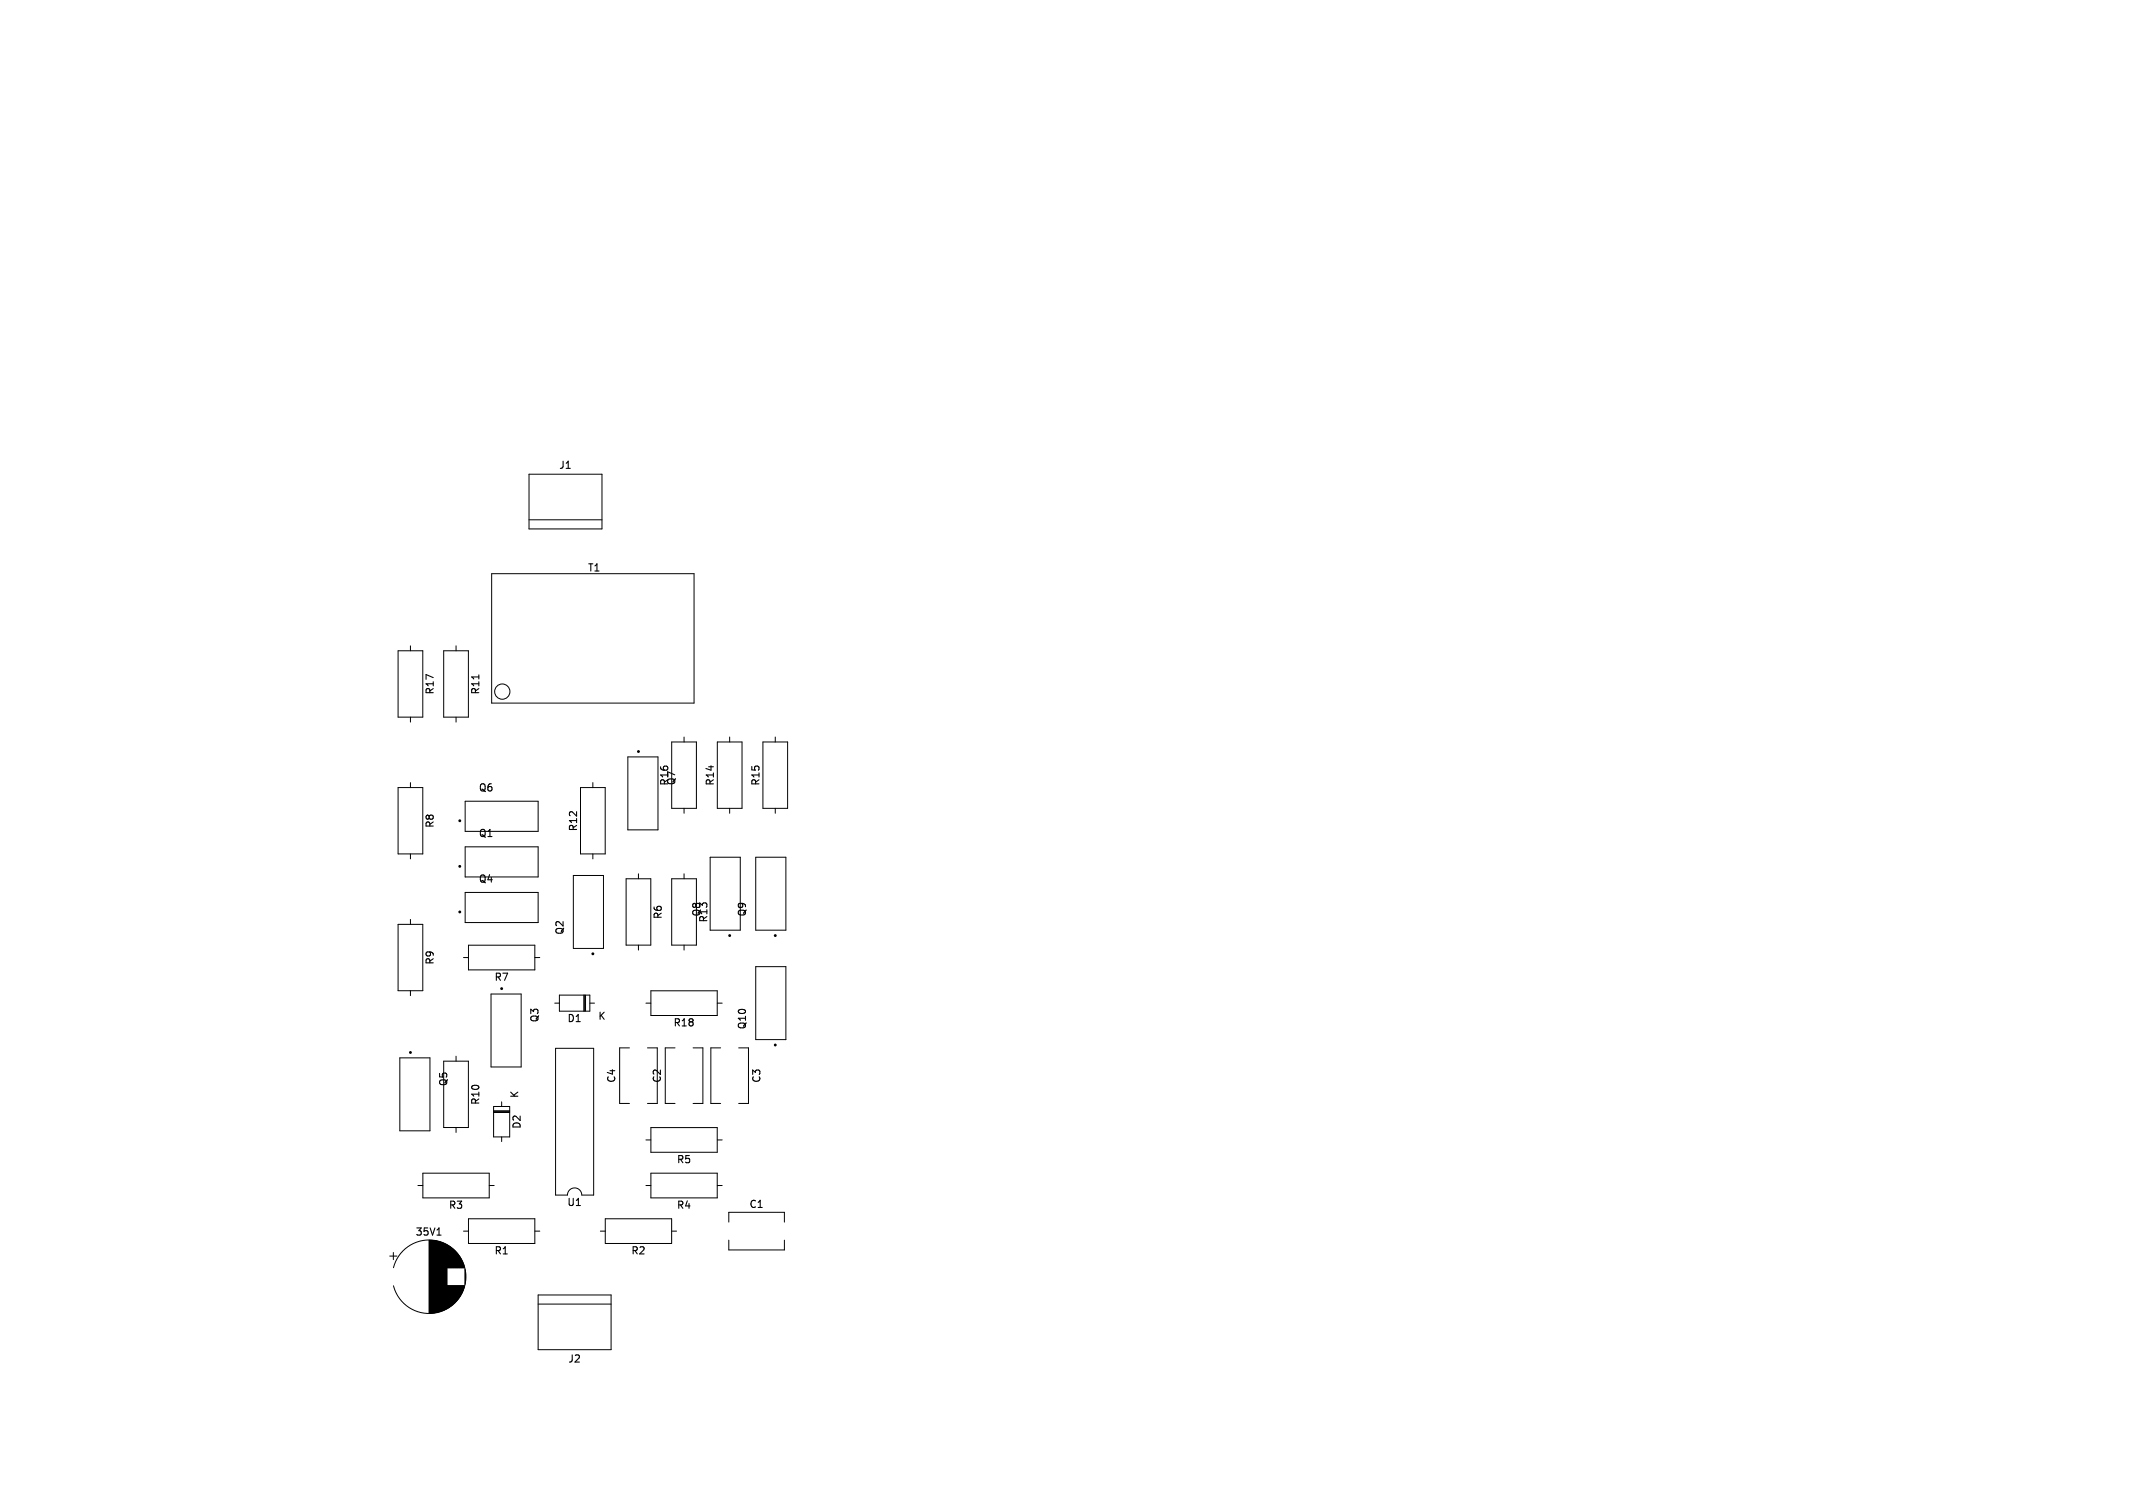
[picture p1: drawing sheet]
<svg xmlns="http://www.w3.org/2000/svg" width="297mm" height="210mm" viewBox="0 0 297 210" stroke-linecap="round" stroke-linejoin="round" font-family="sans-serif">
<defs><g id="words">
<g font-size="1.4">
<text x="77.8" y="65.5">J1</text>
<text x="81.8" y="79.8">T1</text>
<text x="60.6" y="96.8" transform="rotate(-90 60.6 96.8)">R17</text>
<text x="66.9" y="96.8" transform="rotate(-90 66.9 96.8)">R11</text>
<text x="66.6" y="110.4">Q6</text>
<text x="93.2" y="109.5" transform="rotate(-90 93.2 109.5)">R16</text>
<text x="94.2" y="109.4" transform="rotate(-90 94.2 109.4)">Q7</text>
<text x="99.6" y="109.5" transform="rotate(-90 99.6 109.5)">R14</text>
<text x="105.9" y="109.5" transform="rotate(-90 105.9 109.5)">R15</text>
<text x="60.6" y="115.4" transform="rotate(-90 60.6 115.4)">R8</text>
<text x="66.6" y="116.7">Q1</text>
<text x="80.5" y="115.8" transform="rotate(-90 80.5 115.8)">R12</text>
<text x="66.6" y="123.1">Q4</text>
<text x="78.6" y="130.2" transform="rotate(-90 78.6 130.2)">Q2</text>
<text x="92.3" y="128.1" transform="rotate(-90 92.3 128.1)">R6</text>
<text x="97.7" y="127.7" transform="rotate(-90 97.7 127.7)">Q8</text>
<text x="98.7" y="128.5" transform="rotate(-90 98.7 128.5)">R13</text>
<text x="104" y="127.7" transform="rotate(-90 104 127.7)">Q9</text>
<text x="60.6" y="134.4" transform="rotate(-90 60.6 134.4)">R9</text>
<text x="68.8" y="136.8">R7</text>
<text x="75.1" y="142.4" transform="rotate(-90 75.1 142.4)">Q3</text>
<text x="78.9" y="142.5">D1</text>
<text x="83.2" y="142.2">K</text>
<text x="93.7" y="143.1">R18</text>
<text x="104" y="143.4" transform="rotate(-90 104 143.4)">Q10</text>
<text x="62.4" y="151.3" transform="rotate(-90 62.4 151.3)">Q5</text>
<text x="66.9" y="153.9" transform="rotate(-90 66.9 153.9)">R10</text>
<text x="72.3" y="153" transform="rotate(-90 72.3 153)">K</text>
<text x="85.8" y="150.9" transform="rotate(-90 85.8 150.9)">C4</text>
<text x="92.2" y="150.9" transform="rotate(-90 92.2 150.9)">C2</text>
<text x="106" y="150.9" transform="rotate(-90 106 150.9)">C3</text>
<text x="72.7" y="157.3" transform="rotate(-90 72.7 157.3)">D2</text>
<text x="94.2" y="162.2">R5</text>
<text x="57.8" y="172.2">35V1</text>
<text x="62.4" y="168.5">R3</text>
<text x="78.9" y="168.1">U1</text>
<text x="94.2" y="168.5">R4</text>
<text x="104.3" y="168.4">C1</text>
<text x="68.8" y="174.9">R1</text>
<text x="87.8" y="174.9">R2</text>
<text x="79.1" y="189.9">J2</text>
</g>
</g></defs>
<path d="M66.7 94v.6M60.8 172h.6" fill="none" stroke="#000" stroke-width=".15"/>
<g fill="none" stroke="#000" stroke-width=".14">
<path d="M68.5 79.9h28.1v18h-28.1zM73.7 66h10.1v7.7h-10.1zM73.7 72.4h10.1M55.4 90.6h3.5v9.3h-3.5zM57.1 89.9v.7M57.1 99.9v.7M61.8 90.6h3.4v9.3h-3.4zM63.5 89.9v.7M63.5 99.9v.7M55.4 109.7h3.5v9.2h-3.5zM57.1 109v.7M57.1 118.9v.7"/>
<path d="M64.8 111.6h10.1v4.2h-10.1zM64.8 117.9h10.1v4.2h-10.1zM80.8 109.7h3.5v9.2h-3.5zM82.5 109v.7M82.5 118.9v.7M87.4 105.4h4.2v10.2h-4.2zM93.5 103.3h3.5v9.3h-3.5zM95.2 102.6v.7M95.2 112.6v.7M98.9 119.4h4.2v10.1h-4.2zM99.9 103.3h3.4v9.3h-3.4zM101.6 102.6v.7"/>
<path d="M101.6 112.6v.7M105.2 119.4h4.2v10.1h-4.2zM106.2 103.3h3.5v9.3h-3.5zM107.9 102.6v.7M107.9 112.6v.7M55.4 128.7h3.5v9.3h-3.5zM57.1 128v.7M57.1 138v.7M64.5 133.4h.7M64.8 124.3h10.1v4.2h-10.1zM65.2 131.6h9.3v3.5h-9.3zM68.4 138.4h4.2v10.2h-4.2z"/>
<path d="M74.5 133.4h.7M77.2 139.7h.7M77.9 138.6h4.2v2.2h-4.2zM79.8 121.9h4.2v10.2h-4.2zM81.3 138.6v2.2M81.4 138.6v2.2M81.5 138.6v2.2M82.1 139.7h.7M87.2 122.4h3.4v9.2h-3.4zM88.9 121.7v.7M88.9 131.6v.7M89.9 139.7h.7"/>
<path d="M90.6 138h9.3v3.4h-9.3zM93.5 122.4h3.5v9.2h-3.5zM95.2 121.7v.7M95.2 131.6v.7M99.9 139.7h.7M105.2 134.6h4.2v10.2h-4.2zM55.7 147.3h4.2v10.2h-4.2zM61.8 147.8h3.4v9.2h-3.4zM63.5 147.1v.7M63.5 157v.7M68.7 154.1h2.3v4.2h-2.3zM68.7 154.8h2.3"/>
<path d="M68.7 154.7h2.3M68.7 154.9h2.3M69.8 153.4v.7M69.8 158.3v.7M77.4 146h5.3v20.4h-1.7a1 1 0 0 0-1-1 1 1 0 0 0-1 1h-1.6zM87.6 145.9h-1.3v7.8h1.3M89.9 158.8h.7M90.2 145.9h1.3v7.8h-1.3M90.6 157h9.3v3.5h-9.3zM94 145.9h-1.4v7.8h1.4M96.5 145.9h1.4v7.8h-1.4M99.9 158.8h.7"/>
<path d="M100.3 145.9h-1.3v7.8h1.3M102.9 145.9h1.3v7.8h-1.3M54.3 174.9h1M54.8 174.4v1M54.8 176.5a5.1 5.1 0 0 1 7.9-2.9 5.1 5.1 0 0 1 0 8.4 5.1 5.1 0 0 1-7.9-2.9M58.2 165.1h.7M58.9 163.4h9.2v3.4h-9.2zM59.7 172.7v10.2M59.8 172.7v10.2M59.9 172.7v10.2M60 172.7v10.2M60.1 172.7v10.2"/>
<path d="M60.2 172.7v10.2M60.3 172.7v10.2M60.3 172.8v10M60.4 172.8v10M60.5 172.8v10M60.6 172.8v10M60.7 172.8v10M60.8 172.8v10M60.9 172.8v10M60.9 172.9v9.8M61 172.9v9.8M61.1 172.9v9.8"/>
<path d="M61.2 172.9v9.8M61.3 173v9.6M61.4 173v9.6M61.5 173v9.6M61.6 173v9.6M61.6 173.1v9.4M61.7 173.1v9.4M61.8 173.1v9.4M61.8 173.2v9.2M61.9 173.2v9.2M62 173.2v9.2M62 173.3v9"/>
<path d="M62.1 173.3v9M62.2 173.3v9M62.2 173.4v8.8M62.3 173.4v3.2M62.3 179v3.2M62.4 173.4v3.2M62.4 179v3.2M62.4 173.5v3.1M62.4 179v3.1M62.5 173.5v3.1M62.5 179v3.1M62.6 173.6v3"/>
<path d="M62.6 179v3M62.7 173.6v3M62.7 179v3M62.7 173.7v2.9M62.7 179v2.9M62.8 173.7v2.9M62.8 179v2.9M62.9 173.8v2.8M62.9 179v2.8M63 173.8v2.8M63 179v2.8M63 173.9v2.7"/>
<path d="M63 179v2.7M63.1 173.9v2.7M63.1 179v2.7M63.1 174v2.6M63.1 179v2.6M63.2 174v2.6M63.2 179v2.6M63.2 174.1v2.5M63.2 179v2.5M63.3 174.1v2.5M63.3 179v2.5M63.3 174.2v2.4"/>
<path d="M63.3 179v2.4M63.4 174.2v2.4M63.4 179v2.4M63.4 174.3v2.3M63.4 179v2.3M63.5 174.3v2.3M63.5 179v2.3M63.5 174.4v2.2M63.5 179v2.2M63.6 174.4v2.2M63.6 179v2.2M63.6 174.5v2.1"/>
<path d="M63.6 179v2.1M63.7 174.5v2.1M63.7 179v2.1M63.7 174.6v2M63.7 179v2M63.8 174.6v2M63.8 179v2M63.8 174.7v1.9M63.8 179v1.9M63.9 174.8v1.8M63.9 179v1.8M63.9 174.9v1.7"/>
<path d="M63.9 179v1.7M64 174.9v1.7M64 179v1.7M64 175v1.6M64 179v1.6M64.1 175.1v1.5M64.1 179v1.5M64.1 175.2v1.4M64.1 179v1.4M64.2 175.2v1.4M64.2 179v1.4M64.2 175.3v1.3"/>
<path d="M64.2 179v1.3M64.2 175.4v1.2M64.2 179v1.2M64.3 175.4v1.2M64.3 179v1.2M64.3 175.5v1.1M64.3 179v1.1M64.4 175.6v1M64.4 179v1M64.4 175.7v.9M64.4 179v.9M64.4 175.8v.8"/>
<path d="M64.4 179v.8M64.5 175.9v.7M64.5 179v.7M64.5 176v.6M64.5 179v.6M64.5 171.5h.7M64.6 176.1v.5M64.6 179v.5M64.6 176.2v.4M64.6 179v.4M64.6 176.3v.3M64.6 179v.3"/>
<path d="M64.7 176.4v.2M64.7 179v.2M64.8 176.7v2.2M64.8 176.9v1.8M64.8 177.2v1.2M65.2 169.7h9.3v3.5h-9.3zM68.1 165.1h.7M74.5 171.5h.7M83.6 171.5h.7M84.3 169.7h9.2v3.5h-9.2zM89.9 165.1h.7M90.6 163.4h9.3v3.4h-9.3z"/>
<path d="M93.5 171.5h.7M99.9 165.1h.7M101.5 170.2v-1.4h7.7v1.4M101.5 172.7v1.4h7.7v-1.4M74.9 180.3h10.2v7.7h-10.2zM74.9 181.6h10.2"/>
<circle cx="69.9" cy="96.3" r="1.06"/>
</g>
<g fill="none" stroke="#000" stroke-width=".2">
<circle cx="64" cy="114.3" r=".1"/>
<circle cx="88.9" cy="104.7" r=".1"/>
<circle cx="64" cy="120.6" r=".1"/>
<circle cx="64" cy="127" r=".1"/>
<circle cx="69.8" cy="137.7" r=".1"/>
<circle cx="82.5" cy="132.8" r=".1"/>
<circle cx="101.6" cy="130.3" r=".1"/>
<circle cx="107.9" cy="130.3" r=".1"/>
<circle cx="57.1" cy="146.6" r=".1"/>
<circle cx="107.9" cy="145.5" r=".1"/>
</g>
<use href="#words"/>
</svg>
